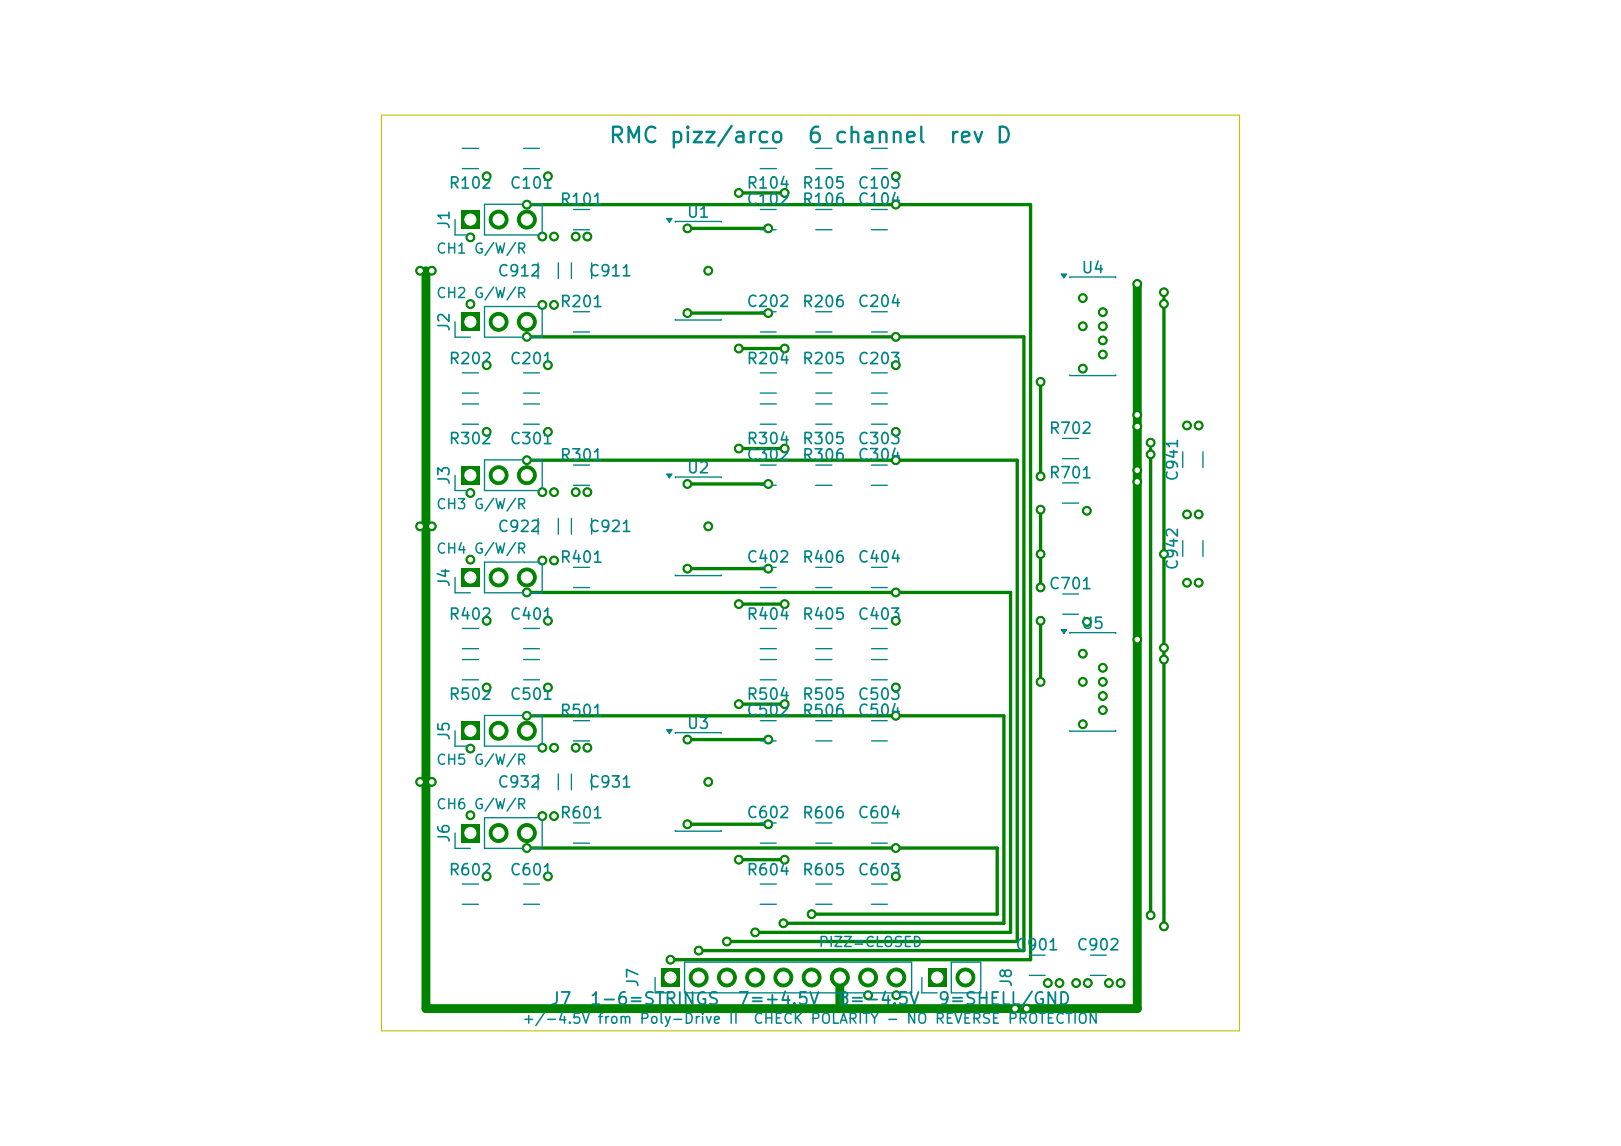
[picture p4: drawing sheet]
<svg xmlns="http://www.w3.org/2000/svg" width="297mm" height="210mm" viewBox="0 0 297 210" stroke-linecap="round" stroke-linejoin="round" font-family="sans-serif">
<defs><g id="words">
<g font-size="2.9" fill="#008484">
<text x="111.4" y="26.9">RMC pizz/arco</text>
<text x="147.7" y="26.9">6 channel</text>
<text x="173.7" y="26.9">rev D</text>
</g>
<g font-size="2.2" fill="#008484">
<text x="100.6" y="184.7">J7</text>
<text x="107.9" y="184.7">1-6=STRINGS</text>
<text x="135" y="184.7">7=+4.5V</text>
<text x="153.3" y="184.7">8=-4.5V</text>
<text x="171.7" y="184.7">9=SHELL/GND</text>
</g>
<g font-size="2" fill="#008484">
<text x="82.1" y="35.1">R102</text>
<text x="93.3" y="35.1">C101</text>
<text x="136.6" y="35.1">R104</text>
<text x="146.8" y="35.1">R105</text>
<text x="157" y="35.1">C103</text>
<text x="102.4" y="38.1">R101</text>
<text x="125.7" y="40.4">U1</text>
<text x="136.6" y="38">C102</text>
<text x="146.8" y="38.1">R106</text>
<text x="157" y="38">C104</text>
<text x="82.9" y="42.2" transform="rotate(-90 82.9 42.2)">J1</text>
<text x="91" y="51.2">C912</text>
<text x="107.7" y="51.2">C911</text>
<text x="198" y="50.6">U4</text>
<text x="102.4" y="56.8">R201</text>
<text x="136.6" y="56.8">C202</text>
<text x="146.8" y="56.8">R206</text>
<text x="157" y="56.8">C204</text>
<text x="82.9" y="60.9" transform="rotate(-90 82.9 60.9)">J2</text>
<text x="82.1" y="67.2">R202</text>
<text x="93.3" y="67.2">C201</text>
<text x="136.6" y="67.2">R204</text>
<text x="146.8" y="67.2">R205</text>
<text x="157" y="67.2">C203</text>
<text x="82.1" y="81.9">R302</text>
<text x="93.3" y="81.9">C301</text>
<text x="136.6" y="81.9">R304</text>
<text x="146.8" y="81.9">R305</text>
<text x="157" y="81.9">C303</text>
<text x="192" y="80">R702</text>
<text x="82.9" y="89" transform="rotate(-90 82.9 89)">J3</text>
<text x="102.4" y="84.9">R301</text>
<text x="125.7" y="87.2">U2</text>
<text x="136.6" y="84.9">C302</text>
<text x="146.8" y="84.9">R306</text>
<text x="157" y="84.9">C304</text>
<text x="192" y="88.2">R701</text>
<text x="216.3" y="88.4" transform="rotate(-90 216.3 88.4)">C941</text>
<text x="91" y="98">C922</text>
<text x="107.7" y="98">C921</text>
<text x="82.9" y="107.8" transform="rotate(-90 82.9 107.8)">J4</text>
<text x="102.4" y="103.6">R401</text>
<text x="136.6" y="103.6">C402</text>
<text x="146.8" y="103.6">R406</text>
<text x="157" y="103.6">C404</text>
<text x="216.3" y="104.7" transform="rotate(-90 216.3 104.7)">C942</text>
<text x="192" y="108.5">C701</text>
<text x="82.1" y="114.1">R402</text>
<text x="93.3" y="114.1">C401</text>
<text x="136.6" y="114.1">R404</text>
<text x="146.8" y="114.1">R405</text>
<text x="157" y="114.1">C403</text>
<text x="198" y="115.8">U5</text>
<text x="82.1" y="128.7">R502</text>
<text x="93.3" y="128.7">C501</text>
<text x="102.4" y="131.7">R501</text>
<text x="136.6" y="128.7">R504</text>
<text x="136.6" y="131.7">C502</text>
<text x="146.8" y="131.7">R506</text>
<text x="146.8" y="128.7">R505</text>
<text x="157" y="128.7">C503</text>
<text x="157" y="131.7">C504</text>
<text x="82.9" y="135.9" transform="rotate(-90 82.9 135.9)">J5</text>
<text x="125.7" y="134.1">U3</text>
<text x="91" y="144.8">C932</text>
<text x="107.7" y="144.8">C931</text>
<text x="82.9" y="154.6" transform="rotate(-90 82.9 154.6)">J6</text>
<text x="102.4" y="150.5">R601</text>
<text x="136.6" y="150.4">C602</text>
<text x="146.8" y="150.5">R606</text>
<text x="157" y="150.4">C604</text>
<text x="82.1" y="160.9">R602</text>
<text x="93.3" y="160.9">C601</text>
<text x="136.6" y="160.9">R604</text>
<text x="146.8" y="160.9">R605</text>
<text x="157" y="160.9">C603</text>
<text x="185.9" y="174.7">C901</text>
<text x="197.1" y="174.7">C902</text>
<text x="117.5" y="181.1" transform="rotate(-90 117.5 181.1)">J7</text>
<text x="185.9" y="181.1" transform="rotate(-90 185.9 181.1)">J8</text>
</g>
<g font-size="1.8" fill="#008484">
<text x="79.8" y="46.9">CH1 G/W/R</text>
<text x="79.8" y="55.1">CH2 G/W/R</text>
<text x="79.8" y="93.8">CH3 G/W/R</text>
<text x="79.8" y="101.9">CH4 G/W/R</text>
<text x="79.8" y="140.6">CH5 G/W/R</text>
<text x="79.8" y="148.7">CH6 G/W/R</text>
<text x="149.8" y="174">PIZZ=CLOSED</text>
<text x="95.6" y="188.1">+/-4.5V from Poly-Drive II</text>
<text x="137.9" y="188.1">CHECK POLARITY - NO REVERSE PROTECTION</text>
</g>
</g></defs>
<path d="M0 0h297.1v210.1h-297.1z" fill="#fff" stroke="#fff" stroke-width=".18"/>
<path d="M84.5 38.5h3.4v3.5h-3.4z" fill="#008400"/>
<g fill="#008400" stroke="#008400" stroke-width=".18">
<circle cx="91.4" cy="40.2" r="1.73"/>
<circle cx="96.5" cy="40.2" r="1.73"/>
</g>
<path d="M84.5 104.1h3.4v3.4h-3.4z" fill="#008400"/>
<g fill="#008400" stroke="#008400" stroke-width=".18">
<circle cx="91.4" cy="105.8" r="1.73"/>
<circle cx="96.5" cy="105.8" r="1.73"/>
</g>
<path d="M84.5 150.9h3.4v3.5h-3.4z" fill="#008400"/>
<g fill="#008400" stroke="#008400" stroke-width=".18">
<circle cx="91.4" cy="152.7" r="1.73"/>
<circle cx="96.5" cy="152.7" r="1.73"/>
</g>
<path d="M170 177.4h3.4v3.5h-3.4z" fill="#008400"/>
<circle cx="176.9" cy="179.1" r="1.73" fill="#008400" stroke="#008400" stroke-width=".18"/>
<path d="M84.5 57.2h3.4v3.5h-3.4z" fill="#008400"/>
<g fill="#008400" stroke="#008400" stroke-width=".18">
<circle cx="91.4" cy="59" r="1.73"/>
<circle cx="96.5" cy="59" r="1.73"/>
</g>
<path d="M84.5 132.2h3.4v3.5h-3.4z" fill="#008400"/>
<g fill="#008400" stroke="#008400" stroke-width=".18">
<circle cx="91.4" cy="133.9" r="1.73"/>
<circle cx="96.5" cy="133.9" r="1.73"/>
</g>
<path d="M84.5 85.4h3.4v3.4h-3.4z" fill="#008400"/>
<g fill="#008400" stroke="#008400" stroke-width=".18">
<circle cx="91.4" cy="87.1" r="1.73"/>
<circle cx="96.5" cy="87.1" r="1.73"/>
</g>
<path d="M121.1 177.4h3.5v3.5h-3.5z" fill="#008400"/>
<g fill="#008400" stroke="#008400" stroke-width=".18">
<circle cx="128" cy="179.1" r="1.73"/>
<circle cx="133.2" cy="179.1" r="1.73"/>
<circle cx="138.4" cy="179.1" r="1.73"/>
<circle cx="143.5" cy="179.1" r="1.73"/>
<circle cx="148.7" cy="179.1" r="1.73"/>
<circle cx="153.9" cy="179.1" r="1.73"/>
<circle cx="159" cy="179.1" r="1.73"/>
<circle cx="164.2" cy="179.1" r="1.73"/>
<circle cx="101.5" cy="90.2" r=".81"/>
<circle cx="86.2" cy="55.7" r=".81"/>
<circle cx="164.1" cy="32.3" r=".81"/>
<circle cx="202.1" cy="59.8" r=".81"/>
<circle cx="86.2" cy="149.4" r=".81"/>
<circle cx="89.2" cy="113.8" r=".81"/>
<circle cx="205.3" cy="180.1" r=".81"/>
<circle cx="164.1" cy="79.1" r=".81"/>
<circle cx="198.4" cy="54.6" r=".81"/>
<circle cx="202.1" cy="127.5" r=".81"/>
<circle cx="219.6" cy="94.3" r=".81"/>
<circle cx="100.4" cy="113.8" r=".81"/>
<circle cx="164.1" cy="66.9" r=".81"/>
<circle cx="89.2" cy="66.9" r=".81"/>
<circle cx="99.4" cy="43.4" r=".81"/>
<circle cx="89.2" cy="126" r=".81"/>
<circle cx="101.5" cy="43.4" r=".81"/>
<circle cx="164.1" cy="126" r=".81"/>
<circle cx="107.6" cy="43.4" r=".81"/>
<circle cx="198.4" cy="119.8" r=".81"/>
<circle cx="86.2" cy="43.5" r=".81"/>
<circle cx="89.2" cy="32.3" r=".81"/>
<circle cx="99.4" cy="90.2" r=".81"/>
<circle cx="100.4" cy="32.3" r=".81"/>
<circle cx="105.5" cy="137" r=".81"/>
<circle cx="202.1" cy="130.1" r=".81"/>
<circle cx="100.4" cy="79.1" r=".81"/>
<circle cx="89.2" cy="160.6" r=".81"/>
<circle cx="89.2" cy="79.1" r=".81"/>
<circle cx="107.6" cy="137" r=".81"/>
<circle cx="100.4" cy="160.6" r=".81"/>
<circle cx="203.2" cy="180.1" r=".81"/>
<circle cx="198.4" cy="125" r=".81"/>
<circle cx="101.5" cy="137" r=".81"/>
<circle cx="99.4" cy="137" r=".81"/>
<circle cx="202.1" cy="65" r=".81"/>
<circle cx="105.5" cy="90.2" r=".81"/>
<circle cx="198.4" cy="59.8" r=".81"/>
<circle cx="164.1" cy="113.8" r=".81"/>
<circle cx="86.2" cy="102.6" r=".81"/>
<circle cx="105.5" cy="43.4" r=".81"/>
<circle cx="86.2" cy="90.3" r=".81"/>
<circle cx="164.1" cy="160.6" r=".81"/>
<circle cx="100.4" cy="66.9" r=".81"/>
<circle cx="219.6" cy="78" r=".81"/>
<circle cx="192" cy="180.1" r=".81"/>
<circle cx="164.2" cy="182.4" r=".81"/>
<circle cx="217.5" cy="94.3" r=".81"/>
<circle cx="202.1" cy="62.4" r=".81"/>
<circle cx="199.2" cy="114" r=".81"/>
<circle cx="107.6" cy="90.2" r=".81"/>
<circle cx="86.2" cy="137.2" r=".81"/>
<circle cx="202.1" cy="125" r=".81"/>
<circle cx="100.4" cy="126" r=".81"/>
<circle cx="217.5" cy="78" r=".81"/>
<circle cx="194.1" cy="180.1" r=".81"/>
<circle cx="143.8" cy="35.4" r=".81"/>
<circle cx="135.4" cy="35.4" r=".81"/>
<circle cx="143.8" cy="63.9" r=".81"/>
<circle cx="135.4" cy="63.9" r=".81"/>
<circle cx="143.8" cy="82.2" r=".81"/>
<circle cx="135.4" cy="82.2" r=".81"/>
<circle cx="143.8" cy="110.7" r=".81"/>
<circle cx="135.4" cy="110.7" r=".81"/>
<circle cx="135.4" cy="129" r=".81"/>
<circle cx="143.8" cy="129" r=".81"/>
<circle cx="135.4" cy="157.5" r=".81"/>
<circle cx="143.8" cy="157.5" r=".81"/>
<circle cx="125.9" cy="41.9" r=".81"/>
<circle cx="140.8" cy="41.9" r=".81"/>
<circle cx="140.8" cy="57.4" r=".81"/>
<circle cx="125.9" cy="57.4" r=".81"/>
<circle cx="125.9" cy="88.7" r=".81"/>
<circle cx="140.8" cy="88.7" r=".81"/>
<circle cx="140.8" cy="104.2" r=".81"/>
<circle cx="125.9" cy="104.2" r=".81"/>
<circle cx="140.8" cy="135.5" r=".81"/>
<circle cx="125.9" cy="135.5" r=".81"/>
<circle cx="125.9" cy="151" r=".81"/>
<circle cx="140.8" cy="151" r=".81"/>
<circle cx="164.1" cy="37.5" r=".81"/>
<circle cx="122.8" cy="175.9" r=".81"/>
<circle cx="96.5" cy="37.5" r=".81"/>
<circle cx="96.5" cy="61.7" r=".81"/>
<circle cx="128" cy="174.2" r=".81"/>
<circle cx="164.1" cy="61.7" r=".81"/>
<circle cx="96.5" cy="84.3" r=".81"/>
<circle cx="133.2" cy="172.5" r=".81"/>
<circle cx="164.1" cy="84.3" r=".81"/>
<circle cx="96.5" cy="108.6" r=".81"/>
<circle cx="138.4" cy="170.9" r=".81"/>
<circle cx="164.1" cy="108.6" r=".81"/>
<circle cx="164.1" cy="131.2" r=".81"/>
<circle cx="143.5" cy="169.2" r=".81"/>
<circle cx="96.5" cy="131.2" r=".81"/>
<circle cx="164.1" cy="155.4" r=".81"/>
<circle cx="96.5" cy="155.4" r=".81"/>
<circle cx="148.7" cy="167.5" r=".81"/>
<circle cx="190.7" cy="70" r=".81"/>
<circle cx="190.7" cy="125" r=".81"/>
<circle cx="213.3" cy="118.7" r=".81"/>
<circle cx="190.7" cy="107.7" r=".81"/>
<circle cx="213.3" cy="55.7" r=".81"/>
<circle cx="213.3" cy="120.9" r=".81"/>
<circle cx="190.7" cy="113.8" r=".81"/>
<circle cx="213.3" cy="53.6" r=".81"/>
<circle cx="190.7" cy="101.5" r=".81"/>
<circle cx="213.3" cy="101.5" r=".81"/>
<circle cx="213.3" cy="169.8" r=".81"/>
<circle cx="190.7" cy="87.3" r=".81"/>
<circle cx="190.7" cy="93.4" r=".81"/>
<circle cx="210.8" cy="167.7" r=".81"/>
<circle cx="210.8" cy="83.3" r=".81"/>
<circle cx="210.8" cy="81.1" r=".81"/>
<circle cx="77" cy="49.6" r=".81"/>
<circle cx="79.1" cy="143.3" r=".81"/>
<circle cx="208.4" cy="52" r=".81"/>
<circle cx="77" cy="96.5" r=".81"/>
<circle cx="208.4" cy="86.2" r=".81"/>
<circle cx="208.4" cy="76" r=".81"/>
<circle cx="186" cy="184.8" r=".81"/>
<circle cx="79.1" cy="96.5" r=".81"/>
<circle cx="79.1" cy="49.6" r=".81"/>
<circle cx="77" cy="143.3" r=".81"/>
<circle cx="208.4" cy="117.2" r=".81"/>
<circle cx="208.4" cy="88.3" r=".81"/>
<circle cx="208.4" cy="78.2" r=".81"/>
<circle cx="188.1" cy="184.8" r=".81"/>
<circle cx="202.1" cy="57.2" r=".81"/>
<circle cx="217.5" cy="106.8" r=".81"/>
<circle cx="197.2" cy="180.1" r=".81"/>
<circle cx="199.3" cy="180.1" r=".81"/>
<circle cx="199.1" cy="93.6" r=".81"/>
<circle cx="129.8" cy="49.6" r=".81"/>
<circle cx="99.4" cy="55.9" r=".81"/>
<circle cx="129.8" cy="143.3" r=".81"/>
<circle cx="101.5" cy="149.6" r=".81"/>
<circle cx="202.1" cy="122.4" r=".81"/>
<circle cx="219.6" cy="106.8" r=".81"/>
<circle cx="159" cy="182.4" r=".81"/>
<circle cx="129.8" cy="96.5" r=".81"/>
<circle cx="101.5" cy="102.7" r=".81"/>
<circle cx="101.5" cy="55.9" r=".81"/>
<circle cx="99.4" cy="149.6" r=".81"/>
<circle cx="99.4" cy="102.7" r=".81"/>
<circle cx="198.4" cy="67.6" r=".81"/>
<circle cx="198.4" cy="132.7" r=".81"/>
</g>
<g fill="none" stroke="#008400" stroke-width=".61">
<path d="M96.5 37.5h92.3v138.4h-66M135.4 35.4h8.4M125.9 41.9h14.9M125.9 57.4h14.9M213.3 54.6v115.2M96.5 61.7h91.1v112.5h-59.6M135.4 63.9h8.4M190.7 70v17.3M96.5 84.3h89.9v88.2h-53.2M125.9 88.7h14.9M135.4 82.2h8.4M190.7 93.4v14.3"/>
<path d="M210.8 82.2v85.5M96.5 108.6h88.7v62.3h-46.8M125.9 104.2h14.9M135.4 110.7h8.4M190.7 113.8v11.2M96.5 131.2h87.4v38h-40.4M125.9 135.5h14.9M135.4 129h8.4M96.5 155.4h86.2v12.1h-34M125.9 151h14.9M135.4 157.5h8.4"/>
</g>
<path d="M78 49.6v135.2h130.4v-132.8M153.9 179.1v5.7" fill="none" stroke="#008400" stroke-width="1.6"/>
<path d="M69.9 21.1h157.2v167.8h-157.2z" fill="none" stroke="#c2c200" stroke-width=".2"/>
<g fill="none" stroke="#008484" stroke-width=".24">
<path d="M88.8 37.4h10.5v5.7h-10.5zM149.5 27.2h2.9M149.5 30.9h2.9M83.4 40.2v2.9h2.8M122.1 40h1l-.5 .7zM123.7 40.7v-.1h8.4v.1M123.7 58.5v.1h8.4v-.1M216.7 99.1v2.9M220.4 99.1v2.9M83.4 105.8v2.8h2.8M88.8 103h10.5v5.6h-10.5zM139.3 104h2.9"/>
<path d="M139.3 107.7h2.9M149.5 132.1h2.9M149.5 135.8h2.9"/>
</g>
<path d="M122.1 40h1l-.5 .7z" fill="#008484"/>
<g fill="none" stroke="#008484" stroke-width=".24">
<path d="M95.9 27.2h2.9M95.9 30.9h2.9M105.1 38.4h2.9M159.7 38.4h2.9M159.7 27.2h2.9M159.7 30.9h2.9M83.4 59v2.8h2.8M88.8 56.2h10.5v5.6h-10.5zM105.1 42.1h2.9M149.5 57.1h2.9M159.7 42.1h2.9M95.9 68.3h2.9"/>
<path d="M95.9 72h2.9M139.3 68.3h2.9M139.3 72h2.9M149.5 60.8h2.9M149.5 74h2.9M149.5 77.7h2.9M159.7 74h2.9M159.7 77.7h2.9M83.4 87.1v2.8h2.8M88.8 84.3h10.5v5.6h-10.5zM104.7 95v2.9M108.4 95v2.9"/>
<path d="M139.3 85.2h2.9M139.3 88.9h2.9M194.7 88.5h2.9M194.7 92.2h2.9M139.3 115.2h2.9M139.3 118.9h2.9M83.4 133.9v2.8h2.8M84.7 120.9h3M84.7 124.6h3M88.8 131.1h10.5v5.6h-10.5zM105.1 132.1h2.9M105.1 135.8h2.9"/>
<path d="M122.1 133.7h1l-.5 .7zM123.7 134.4v-.1h8.4v.1M139.3 120.9h2.9M139.3 124.6h2.9M83.4 152.7v2.8h2.8M88.8 149.8h10.5v5.7h-10.5zM98.6 141.8v2.9M102.3 141.8v2.9M105.1 150.8h2.9M105.1 154.5h2.9M123.7 152.2v.1h8.4v-.1M95.9 162h2.9"/>
<path d="M95.9 165.7h2.9M139.3 162h2.9M139.3 165.7h2.9M149.5 162h2.9M149.5 165.7h2.9M168.9 179.1v2.8h2.8M174.3 176.3h5.4v5.6h-5.4zM188.6 175h2.9M188.6 178.7h2.9M199.8 175h2.9M199.8 178.7h2.9"/>
</g>
<path d="M122.1 133.7h1l-.5 .7z" fill="#008484"/>
<g fill="none" stroke="#008484" stroke-width=".24">
<path d="M84.7 27.2h3M84.7 30.9h3M139.3 27.2h2.9M139.3 30.9h2.9M105.1 57.1h2.9M139.3 57.1h2.9M159.7 57.1h2.9M95.9 74h2.9M95.9 77.7h2.9M105.1 60.8h2.9M139.3 60.8h2.9M159.7 68.3h2.9"/>
<path d="M159.7 72h2.9M159.7 60.8h2.9M98.6 95v2.9M102.3 95v2.9M122.1 86.9h1l-.5 .7zM123.7 87.6v-.2h8.4v.2M149.5 85.2h2.9M149.5 88.9h2.9M123.7 105.3v.2h8.4v-.2M149.5 104h2.9M149.5 107.7h2.9M159.7 104h2.9"/>
<path d="M159.7 107.7h2.9M139.3 132.1h2.9M139.3 135.8h2.9M159.7 120.9h2.9M159.7 124.6h2.9M104.7 141.8v2.9M108.4 141.8v2.9"/>
</g>
<path d="M122.1 86.9h1l-.5 .7z" fill="#008484"/>
<g fill="none" stroke="#008484" stroke-width=".24">
<path d="M149.5 38.4h2.9M98.6 48.2v2.9M102.3 48.2v2.9M104.7 48.2v2.9M108.4 48.2v2.9M149.5 42.1h2.9M194.4 50.2h1l-.5 .7zM196 50.9v-.1h8.4v.1M84.7 74h3M84.7 77.7h3M149.5 68.3h2.9M149.5 72h2.9"/>
<path d="M196 68.7v.1h8.4v-.1M105.1 85.2h2.9M105.1 88.9h2.9M159.7 85.2h2.9M159.7 88.9h2.9M194.7 80.3h2.9M194.7 84h2.9M84.7 115.2h3M84.7 118.9h3M105.1 104h2.9M105.1 107.7h2.9M159.7 115.2h2.9"/>
<path d="M159.7 118.9h2.9M194.7 108.9h2.9M194.7 112.6h2.9M149.5 120.9h2.9M149.5 124.6h2.9M139.3 150.8h2.9M139.3 154.5h2.9M149.5 150.8h2.9M149.5 154.5h2.9"/>
</g>
<path d="M194.4 50.2h1l-.5 .7z" fill="#008484"/>
<path d="M149.5 115.2h2.9M149.5 118.9h2.9M194.4 115.4h1l-.5 .7zM196 116.1v-.2h8.4v.2M196 133.9v.1h8.4v-.1M84.7 162h3M84.7 165.7h3M159.7 162h2.9M159.7 165.7h2.9" fill="none" stroke="#008484" stroke-width=".24"/>
<path d="M194.4 115.4h1l-.5 .7z" fill="#008484"/>
<g fill="none" stroke="#008484" stroke-width=".24">
<path d="M139.3 38.4h2.9M139.3 42.1h2.9M84.7 68.3h3M84.7 72h3M139.3 74h2.9M139.3 77.7h2.9M216.7 82.8v2.9M220.4 82.8v2.9M95.9 115.2h2.9M95.9 118.9h2.9M95.9 120.9h2.9M95.9 124.6h2.9"/>
<path d="M159.7 132.1h2.9M159.7 135.8h2.9M159.7 150.8h2.9M159.7 154.5h2.9M120 179.1v2.8h2.8M125.4 176.3h41.6v5.6h-41.6z"/>
</g>
<g fill="#fff" stroke="#fff" stroke-width=".18">
<circle cx="101.5" cy="90.2" r=".41"/>
<circle cx="86.2" cy="55.7" r=".41"/>
<circle cx="164.1" cy="32.3" r=".41"/>
<circle cx="202.1" cy="59.8" r=".41"/>
<circle cx="86.2" cy="149.4" r=".41"/>
<circle cx="89.2" cy="113.8" r=".41"/>
<circle cx="205.3" cy="180.1" r=".41"/>
<circle cx="164.1" cy="79.1" r=".41"/>
<circle cx="198.4" cy="54.6" r=".41"/>
<circle cx="202.1" cy="127.5" r=".41"/>
<circle cx="219.6" cy="94.3" r=".41"/>
<circle cx="100.4" cy="113.8" r=".41"/>
<circle cx="164.1" cy="66.9" r=".41"/>
<circle cx="89.2" cy="66.9" r=".41"/>
<circle cx="99.4" cy="43.4" r=".41"/>
<circle cx="89.2" cy="126" r=".41"/>
<circle cx="101.5" cy="43.4" r=".41"/>
<circle cx="164.1" cy="126" r=".41"/>
<circle cx="107.6" cy="43.4" r=".41"/>
<circle cx="198.4" cy="119.8" r=".41"/>
<circle cx="86.2" cy="43.5" r=".41"/>
<circle cx="89.2" cy="32.3" r=".41"/>
<circle cx="99.4" cy="90.2" r=".41"/>
<circle cx="100.4" cy="32.3" r=".41"/>
<circle cx="105.5" cy="137" r=".41"/>
<circle cx="202.1" cy="130.1" r=".41"/>
<circle cx="100.4" cy="79.1" r=".41"/>
<circle cx="89.2" cy="160.6" r=".41"/>
<circle cx="89.2" cy="79.1" r=".41"/>
<circle cx="107.6" cy="137" r=".41"/>
<circle cx="100.4" cy="160.6" r=".41"/>
<circle cx="203.2" cy="180.1" r=".41"/>
<circle cx="198.4" cy="125" r=".41"/>
<circle cx="101.5" cy="137" r=".41"/>
<circle cx="99.4" cy="137" r=".41"/>
<circle cx="202.1" cy="65" r=".41"/>
<circle cx="105.5" cy="90.2" r=".41"/>
<circle cx="198.4" cy="59.8" r=".41"/>
<circle cx="164.1" cy="113.8" r=".41"/>
<circle cx="86.2" cy="102.6" r=".41"/>
<circle cx="105.5" cy="43.4" r=".41"/>
<circle cx="86.2" cy="90.3" r=".41"/>
<circle cx="164.1" cy="160.6" r=".41"/>
<circle cx="100.4" cy="66.9" r=".41"/>
<circle cx="219.6" cy="78" r=".41"/>
<circle cx="192" cy="180.1" r=".41"/>
<circle cx="164.2" cy="182.4" r=".41"/>
<circle cx="217.5" cy="94.3" r=".41"/>
<circle cx="202.1" cy="62.4" r=".41"/>
<circle cx="199.2" cy="114" r=".41"/>
<circle cx="107.6" cy="90.2" r=".41"/>
<circle cx="86.2" cy="137.2" r=".41"/>
<circle cx="202.1" cy="125" r=".41"/>
<circle cx="100.4" cy="126" r=".41"/>
<circle cx="217.5" cy="78" r=".41"/>
<circle cx="194.1" cy="180.1" r=".41"/>
<circle cx="143.8" cy="35.4" r=".41"/>
<circle cx="135.4" cy="35.4" r=".41"/>
<circle cx="143.8" cy="63.9" r=".41"/>
<circle cx="135.4" cy="63.9" r=".41"/>
<circle cx="143.8" cy="82.2" r=".41"/>
<circle cx="135.4" cy="82.2" r=".41"/>
<circle cx="143.8" cy="110.7" r=".41"/>
<circle cx="135.4" cy="110.7" r=".41"/>
<circle cx="135.4" cy="129" r=".41"/>
<circle cx="143.8" cy="129" r=".41"/>
<circle cx="135.4" cy="157.5" r=".41"/>
<circle cx="143.8" cy="157.5" r=".41"/>
<circle cx="125.9" cy="41.9" r=".41"/>
<circle cx="140.8" cy="41.9" r=".41"/>
<circle cx="140.8" cy="57.4" r=".41"/>
<circle cx="125.9" cy="57.4" r=".41"/>
<circle cx="125.9" cy="88.7" r=".41"/>
<circle cx="140.8" cy="88.7" r=".41"/>
<circle cx="140.8" cy="104.2" r=".41"/>
<circle cx="125.9" cy="104.2" r=".41"/>
<circle cx="140.8" cy="135.5" r=".41"/>
<circle cx="125.9" cy="135.5" r=".41"/>
<circle cx="125.9" cy="151" r=".41"/>
<circle cx="140.8" cy="151" r=".41"/>
<circle cx="164.1" cy="37.5" r=".41"/>
<circle cx="122.8" cy="175.9" r=".41"/>
<circle cx="96.5" cy="37.5" r=".41"/>
<circle cx="96.5" cy="61.7" r=".41"/>
<circle cx="128" cy="174.2" r=".41"/>
<circle cx="164.1" cy="61.7" r=".41"/>
<circle cx="96.5" cy="84.3" r=".41"/>
<circle cx="133.2" cy="172.5" r=".41"/>
<circle cx="164.1" cy="84.3" r=".41"/>
<circle cx="96.5" cy="108.6" r=".41"/>
<circle cx="138.4" cy="170.9" r=".41"/>
<circle cx="164.1" cy="108.6" r=".41"/>
<circle cx="164.1" cy="131.2" r=".41"/>
<circle cx="143.5" cy="169.2" r=".41"/>
<circle cx="96.5" cy="131.2" r=".41"/>
<circle cx="164.1" cy="155.4" r=".41"/>
<circle cx="96.5" cy="155.4" r=".41"/>
<circle cx="148.7" cy="167.5" r=".41"/>
<circle cx="190.7" cy="70" r=".41"/>
<circle cx="190.7" cy="125" r=".41"/>
<circle cx="213.3" cy="118.7" r=".41"/>
<circle cx="190.7" cy="107.7" r=".41"/>
<circle cx="213.3" cy="55.7" r=".41"/>
<circle cx="213.3" cy="120.9" r=".41"/>
<circle cx="190.7" cy="113.8" r=".41"/>
<circle cx="213.3" cy="53.6" r=".41"/>
<circle cx="190.7" cy="101.5" r=".41"/>
<circle cx="213.3" cy="101.5" r=".41"/>
<circle cx="213.3" cy="169.8" r=".41"/>
<circle cx="190.7" cy="87.3" r=".41"/>
<circle cx="190.7" cy="93.4" r=".41"/>
<circle cx="210.8" cy="167.7" r=".41"/>
<circle cx="210.8" cy="83.3" r=".41"/>
<circle cx="210.8" cy="81.1" r=".41"/>
<circle cx="77" cy="49.6" r=".41"/>
<circle cx="79.1" cy="143.3" r=".41"/>
<circle cx="208.4" cy="52" r=".41"/>
<circle cx="77" cy="96.5" r=".41"/>
<circle cx="208.4" cy="86.2" r=".41"/>
<circle cx="208.4" cy="76" r=".41"/>
<circle cx="186" cy="184.8" r=".41"/>
<circle cx="79.1" cy="96.5" r=".41"/>
<circle cx="79.1" cy="49.6" r=".41"/>
<circle cx="77" cy="143.3" r=".41"/>
<circle cx="208.4" cy="117.2" r=".41"/>
<circle cx="208.4" cy="88.3" r=".41"/>
<circle cx="208.4" cy="78.2" r=".41"/>
<circle cx="188.1" cy="184.8" r=".41"/>
<circle cx="202.1" cy="57.2" r=".41"/>
<circle cx="217.5" cy="106.8" r=".41"/>
<circle cx="197.2" cy="180.1" r=".41"/>
<circle cx="199.3" cy="180.1" r=".41"/>
<circle cx="199.1" cy="93.6" r=".41"/>
<circle cx="129.8" cy="49.6" r=".41"/>
<circle cx="99.4" cy="55.9" r=".41"/>
<circle cx="129.8" cy="143.3" r=".41"/>
<circle cx="101.5" cy="149.6" r=".41"/>
<circle cx="202.1" cy="122.4" r=".41"/>
<circle cx="219.6" cy="106.8" r=".41"/>
<circle cx="159" cy="182.4" r=".41"/>
<circle cx="129.8" cy="96.5" r=".41"/>
<circle cx="101.5" cy="102.7" r=".41"/>
<circle cx="101.5" cy="55.9" r=".41"/>
<circle cx="99.4" cy="149.6" r=".41"/>
<circle cx="99.4" cy="102.7" r=".41"/>
<circle cx="198.4" cy="67.6" r=".41"/>
<circle cx="198.4" cy="132.7" r=".41"/>
<circle cx="86.2" cy="40.2" r="1.02"/>
<circle cx="91.4" cy="40.2" r="1.02"/>
<circle cx="96.5" cy="40.2" r="1.02"/>
<circle cx="86.2" cy="105.8" r="1.02"/>
<circle cx="91.4" cy="105.8" r="1.02"/>
<circle cx="96.5" cy="105.8" r="1.02"/>
<circle cx="86.2" cy="152.7" r="1.02"/>
<circle cx="91.4" cy="152.7" r="1.02"/>
<circle cx="96.5" cy="152.7" r="1.02"/>
<circle cx="171.7" cy="179.1" r="1.02"/>
<circle cx="176.9" cy="179.1" r="1.02"/>
<circle cx="86.2" cy="59" r="1.02"/>
<circle cx="91.4" cy="59" r="1.02"/>
<circle cx="96.5" cy="59" r="1.02"/>
<circle cx="86.2" cy="133.9" r="1.02"/>
<circle cx="91.4" cy="133.9" r="1.02"/>
<circle cx="96.5" cy="133.9" r="1.02"/>
<circle cx="86.2" cy="87.1" r="1.02"/>
<circle cx="91.4" cy="87.1" r="1.02"/>
<circle cx="96.5" cy="87.1" r="1.02"/>
<circle cx="122.8" cy="179.1" r="1.02"/>
<circle cx="128" cy="179.1" r="1.02"/>
<circle cx="133.2" cy="179.1" r="1.02"/>
<circle cx="138.4" cy="179.1" r="1.02"/>
<circle cx="143.5" cy="179.1" r="1.02"/>
<circle cx="148.7" cy="179.1" r="1.02"/>
<circle cx="153.9" cy="179.1" r="1.02"/>
<circle cx="159" cy="179.1" r="1.02"/>
<circle cx="164.2" cy="179.1" r="1.02"/>
</g>
<use href="#words"/>
</svg>
